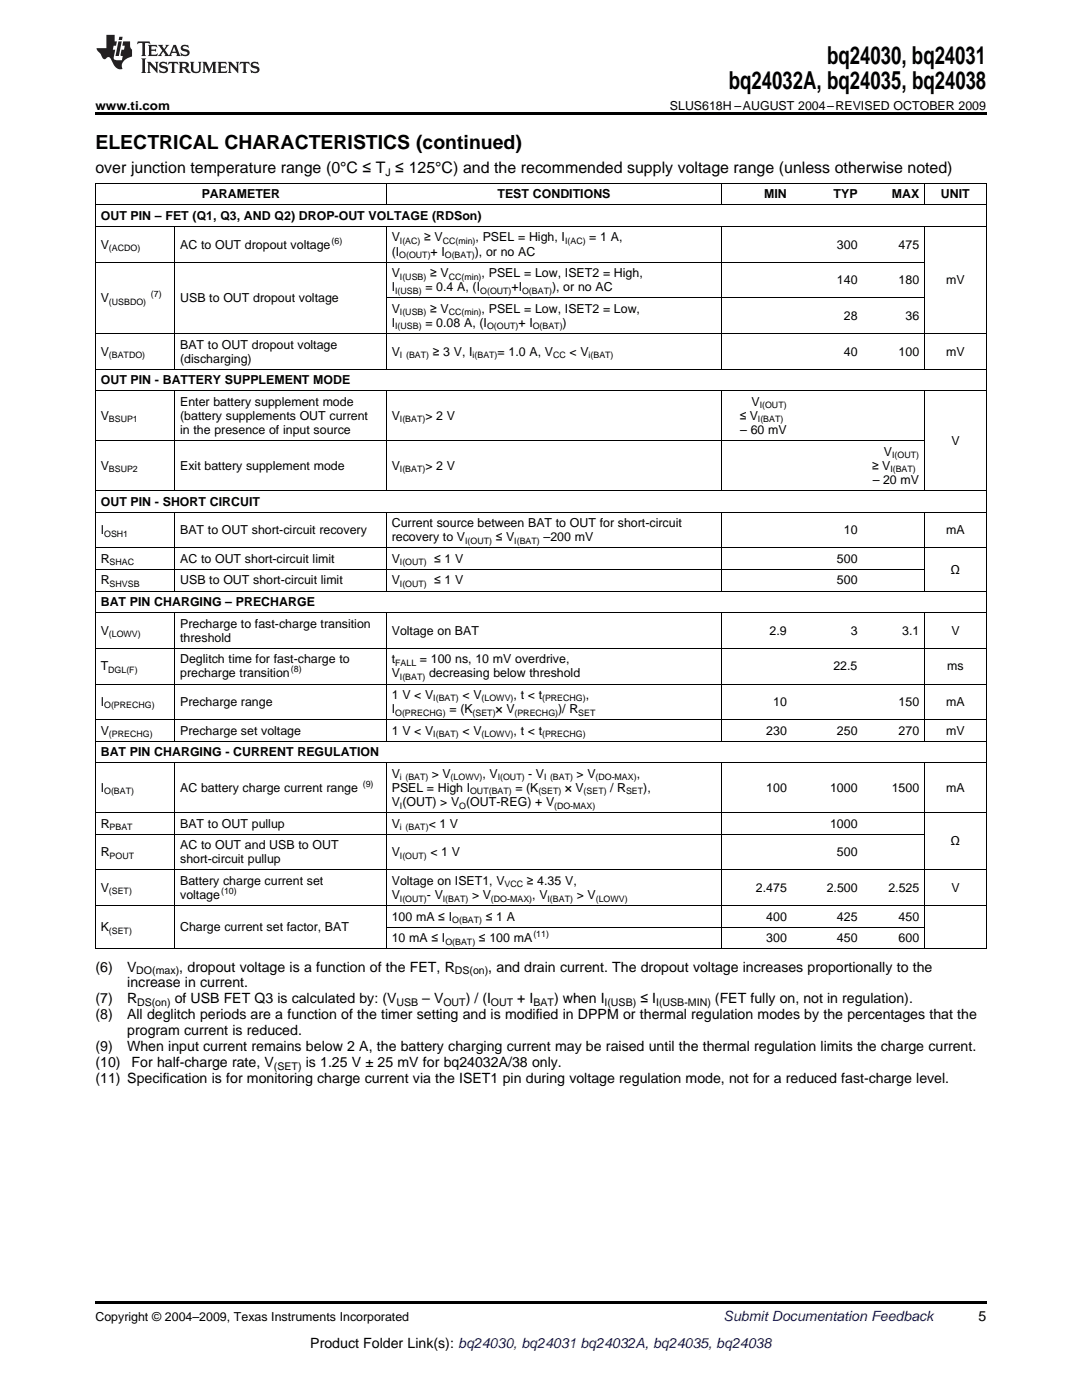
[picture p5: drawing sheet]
<svg xmlns="http://www.w3.org/2000/svg" width="216mm" height="279mm" viewBox="0 0 216 279" stroke-linecap="round" stroke-linejoin="round" font-family="sans-serif">
<defs><g id="words">
<g font-size="4.9">
<text x="145.4" y="17.8">bq24032A, bq24035, bq24038</text>
<text x="165" y="12.8">bq24030, bq24031</text>
</g>
<text font-size="3.9" x="19" y="29.7">ELECTRICAL CHARACTERISTICS (continued)</text>
<text font-size="3.2" x="19" y="34.4">over junction temperature range (0°C ≤ T ≤ 125°C) and the recommended supply voltage range (unless otherwise noted)</text>
<g font-size="2.8">
<text x="19" y="193.9">(6)</text>
<text x="25.4" y="193.9">V</text>
<text x="25.4" y="197.1">increase in current.</text>
<text x="35.8" y="193.9">, dropout voltage is a function of the FET, R</text>
<text x="97.4" y="193.9">, and drain current. The dropout voltage increases proportionally to the</text>
<text x="19" y="200.2">(7)</text>
<text x="19" y="203.4">(8)</text>
<text x="25.4" y="200.2">R</text>
<text x="25.4" y="203.4">All deglitch periods are a function of the timer setting and is modified in DPPM or thermal regulation modes by the percentages that the</text>
<text x="34.9" y="200.2">of USB FET Q3 is calculated by: (V</text>
<text x="84.2" y="200.2">– V</text>
<text x="92.9" y="200.2">) / (I</text>
<text x="103.2" y="200.2">+ I</text>
<text x="110.5" y="200.2">) when I</text>
<text x="127.8" y="200.2">≤ I</text>
<text x="142.7" y="200.2">(FET fully on, not in regulation).</text>
<text x="19" y="209.8">(9)</text>
<text x="25.4" y="209.8">When input current remains below 2 A, the battery charging current may be raised until the thermal regulation limits the charge current.</text>
<text x="25.4" y="206.6">program current is reduced.</text>
<text x="19" y="212.9">(10)</text>
<text x="26.3" y="212.9">For half-charge rate, V</text>
<text x="61" y="212.9">is 1.25 V ± 25 mV for bq24032A/38 only.</text>
<text x="19" y="216.1">(11) Specification is for monitoring charge current via the ISET1 pin during voltage regulation mode, not for a reduced fast-charge level.</text>
<text x="195.3" y="263.6">5</text>
<text x="61.9" y="269">Product Folder Link(s): bq24030, bq24031 bq24032A, bq24035, bq24038</text>
</g>
<text font-size="2.8" fill="#0000c8" x="144.4" y="263.6">Submit Documentation Feedback</text>
<g font-size="2.5">
<text x="19" y="21.9">www.ti.com............................................................................................................................................... SLUS618H –AUGUST 2004–REVISED OCTOBER 2009</text>
<text x="40.3" y="39.6">PARAMETER</text>
<text x="99.3" y="39.6">TEST CONDITIONS</text>
<text x="152.5" y="39.6">MIN</text>
<text x="166.3" y="39.6">TYP</text>
<text x="177.9" y="39.6">MAX</text>
<text x="187.7" y="39.6">UNIT</text>
<text x="20.1" y="43.9">OUT PIN – FET (Q1, Q3, AND Q2) DROP-OUT VOLTAGE (RDSon)</text>
<text x="20.1" y="49.6">V</text>
<text x="35.9" y="49.6">AC to OUT dropout voltage</text>
<text x="78.2" y="48.2">V</text>
<text x="78.2" y="51">(I</text>
<text x="84.6" y="48.2">≥ V</text>
<text x="85.9" y="51">+ I</text>
<text x="94.7" y="51">), or no AC</text>
<text x="94.9" y="48.2">, PSEL = High, I</text>
<text x="117.6" y="48.2">= 1 A,</text>
<text x="167" y="49.6">300</text>
<text x="179.3" y="49.6">475</text>
<text x="78.2" y="55.3">V</text>
<text x="78.2" y="58.1">I</text>
<text x="84.9" y="58.1">= 0.4 A, (I</text>
<text x="85.8" y="55.3">≥ V</text>
<text x="96.1" y="55.3">, PSEL = Low, ISET2 = High,</text>
<text x="102.1" y="58.1">+I</text>
<text x="110.2" y="58.1">), or no AC</text>
<text x="167" y="56.7">140</text>
<text x="179.3" y="56.7">180</text>
<text x="188.8" y="56.7">mV</text>
<text x="20.1" y="60.3">V</text>
<text x="35.9" y="60.3">USB to OUT dropout voltage</text>
<text x="78.2" y="62.4">V</text>
<text x="78.2" y="65.3">I</text>
<text x="84.9" y="65.3">= 0.08 A, (I</text>
<text x="85.8" y="62.4">≥ V</text>
<text x="96.1" y="62.4">, PSEL = Low, ISET2 = Low,</text>
<text x="103.5" y="65.3">+ I</text>
<text x="112.3" y="65.3">)</text>
<text x="168.4" y="63.9">28</text>
<text x="180.7" y="63.9">36</text>
<text x="20.1" y="71">V</text>
<text x="35.9" y="69.6">BAT to OUT dropout voltage</text>
<text x="78.2" y="71">V</text>
<text x="86.4" y="71">≥ 3 V, I</text>
<text x="99.3" y="71">= 1.0 A, V</text>
<text x="113.6" y="71">&lt; V</text>
<text x="168.4" y="71">40</text>
<text x="179.3" y="71">100</text>
<text x="188.8" y="71">mV</text>
<text x="20.1" y="76.7">OUT PIN - BATTERY SUPPLEMENT MODE</text>
<text x="35.9" y="72.4">(discharging)</text>
<text x="20.1" y="83.8">V</text>
<text x="35.9" y="81">Enter battery supplement mode</text>
<text x="35.9" y="83.8">(battery supplements OUT current</text>
<text x="78.2" y="83.8">V</text>
<text x="84.9" y="83.8">&gt; 2 V</text>
<text x="147.6" y="83.8">≤ V</text>
<text x="150" y="81">V</text>
<text x="35.9" y="86.6">in the presence of input source</text>
<text x="147.7" y="86.6">– 60 mV</text>
<text x="189.8" y="88.8">V</text>
<text x="20.1" y="93.8">V</text>
<text x="35.9" y="93.8">Exit battery supplement mode</text>
<text x="78.2" y="93.8">V</text>
<text x="84.9" y="93.8">&gt; 2 V</text>
<text x="174.1" y="93.8">≥ V</text>
<text x="176.4" y="90.9">V</text>
<text x="20.1" y="100.9">OUT PIN - SHORT CIRCUIT</text>
<text x="174.1" y="96.6">– 20 mV</text>
<text x="20.1" y="106.6">I</text>
<text x="35.9" y="106.6">BAT to OUT short-circuit recovery</text>
<text x="78.2" y="105.2">Current source between BAT to OUT for short-circuit</text>
<text x="168.4" y="106.6">10</text>
<text x="188.8" y="106.6">mA</text>
<text x="20.1" y="112.3">R</text>
<text x="35.9" y="112.3">AC to OUT short-circuit limit</text>
<text x="78.2" y="108">recovery to V</text>
<text x="78.2" y="112.3">V</text>
<text x="86.6" y="112.3">≤ 1 V</text>
<text x="98.9" y="108">≤ V</text>
<text x="108.4" y="108">–200 mV</text>
<text x="167" y="112.3">500</text>
<text x="20.1" y="116.6">R</text>
<text x="35.9" y="116.6">USB to OUT short-circuit limit</text>
<text x="78.2" y="116.6">V</text>
<text x="86.6" y="116.6">≤ 1 V</text>
<text x="167" y="116.6">500</text>
<text x="189.7" y="114.5">Ω</text>
<text x="20.1" y="120.9">BAT PIN CHARGING – PRECHARGE</text>
<text x="35.9" y="125.2">Precharge to fast-charge transition</text>
<text x="20.1" y="126.6">V</text>
<text x="35.9" y="128.1">threshold</text>
<text x="78.2" y="126.6">Voltage on BAT</text>
<text x="153.6" y="126.6">2.9</text>
<text x="169.8" y="126.6">3</text>
<text x="180" y="126.6">3.1</text>
<text x="189.8" y="126.6">V</text>
<text x="20.1" y="133.8">T</text>
<text x="35.9" y="132.4">Deglitch time for fast-charge to</text>
<text x="35.9" y="135.2">precharge transition</text>
<text x="78.2" y="132.4">t</text>
<text x="78.2" y="135.2">V</text>
<text x="83.8" y="132.4">= 100 ns, 10 mV overdrive,</text>
<text x="85.6" y="135.2">decreasing below threshold</text>
<text x="166.3" y="133.8">22.5</text>
<text x="189" y="133.8">ms</text>
<text x="20.1" y="140.9">I</text>
<text x="35.9" y="140.9">Precharge range</text>
<text x="78.2" y="139.5">1 V &lt; V</text>
<text x="78.2" y="142.3">I</text>
<text x="89.7" y="142.3">= (K</text>
<text x="92.3" y="139.5">&lt; V</text>
<text x="98.9" y="142.3">× V</text>
<text x="102.5" y="139.5">, t &lt; t</text>
<text x="111.4" y="142.3">)/ R</text>
<text x="116.9" y="139.5">,</text>
<text x="154.3" y="140.9">10</text>
<text x="179.3" y="140.9">150</text>
<text x="188.8" y="140.9">mA</text>
<text x="20.1" y="146.6">V</text>
<text x="35.9" y="146.6">Precharge set voltage</text>
<text x="78.2" y="146.6">1 V &lt; V</text>
<text x="92.3" y="146.6">&lt; V</text>
<text x="102.5" y="146.6">, t &lt; t</text>
<text x="152.9" y="146.6">230</text>
<text x="167" y="146.6">250</text>
<text x="179.3" y="146.6">270</text>
<text x="188.8" y="146.6">mV</text>
<text x="20.1" y="150.9">BAT PIN CHARGING - CURRENT REGULATION</text>
<text x="78.2" y="155.2">V</text>
<text x="86.2" y="155.2">&gt; V</text>
<text x="96.3" y="155.2">, V</text>
<text x="105.4" y="155.2">- V</text>
<text x="115" y="155.2">&gt; V</text>
<text x="127" y="155.2">,</text>
<text x="20.1" y="158">I</text>
<text x="35.9" y="158">AC battery charge current range</text>
<text x="78.2" y="158">PSEL = High I</text>
<text x="78.2" y="160.9">V (OUT) &gt; V (OUT-REG) + V</text>
<text x="102.8" y="158">= (K</text>
<text x="112.7" y="158">× V</text>
<text x="121.8" y="158">/ R</text>
<text x="128.4" y="158">),</text>
<text x="152.9" y="158">100</text>
<text x="165.6" y="158">1000</text>
<text x="177.9" y="158">1500</text>
<text x="188.8" y="158">mA</text>
<text x="20.1" y="165.2">R</text>
<text x="35.9" y="165.2">BAT to OUT pullup</text>
<text x="78.2" y="165.2">V</text>
<text x="85.5" y="165.2">&lt; 1 V</text>
<text x="165.6" y="165.2">1000</text>
<text x="20.1" y="170.9">R</text>
<text x="35.9" y="169.5">AC to OUT and USB to OUT</text>
<text x="35.9" y="172.3">short-circuit pullup</text>
<text x="78.2" y="170.9">V</text>
<text x="85.9" y="170.9">&lt; 1 V</text>
<text x="167" y="170.9">500</text>
<text x="189.7" y="168.7">Ω</text>
<text x="20.1" y="178">V</text>
<text x="35.9" y="176.6">Battery charge current set</text>
<text x="35.9" y="179.4">voltage</text>
<text x="78.2" y="176.6">Voltage on ISET1, V</text>
<text x="78.2" y="179.4">V</text>
<text x="85.2" y="179.4">- V</text>
<text x="94.2" y="179.4">&gt; V</text>
<text x="105.1" y="176.6">≥ 4.35 V,</text>
<text x="106.2" y="179.4">, V</text>
<text x="115.1" y="179.4">&gt; V</text>
<text x="150.8" y="178">2.475</text>
<text x="165" y="178">2.500</text>
<text x="177.3" y="178">2.525</text>
<text x="189.8" y="178">V</text>
<text x="20.1" y="185.9">K</text>
<text x="35.9" y="185.9">Charge current set factor, BAT</text>
<text x="78.2" y="183.7">100 mA ≤ I</text>
<text x="96.9" y="183.7">≤ 1 A</text>
<text x="152.9" y="183.7">400</text>
<text x="167" y="183.7">425</text>
<text x="179.3" y="183.7">450</text>
<text x="78.2" y="188">10 mA ≤ I</text>
<text x="95.6" y="188">≤ 100 mA</text>
<text x="152.9" y="188">300</text>
<text x="167" y="188">450</text>
<text x="179.3" y="188">600</text>
<text x="19" y="263.6">Copyright © 2004–2009, Texas Instruments Incorporated</text>
</g>
<g font-size="2.1">
<text x="76.9" y="35.1">J</text>
<text x="27.2" y="194.5">DO(max)</text>
<text x="90.7" y="194.5">DS(on)</text>
<text x="27.3" y="200.8">DS(on)</text>
<text x="79.1" y="200.8">USB</text>
<text x="88.5" y="200.8">OUT</text>
<text x="98" y="200.8">OUT</text>
<text x="106.4" y="200.8">BAT</text>
<text x="120.6" y="200.8">I(USB)</text>
<text x="130.9" y="200.8">I(USB-MIN)</text>
<text x="54.6" y="213.5">(SET)</text>
</g>
<g font-size="1.8">
<text x="21.7" y="50.1">(ACDO)</text>
<text x="66.2" y="48.6">(6)</text>
<text x="79.7" y="51.5">O(OUT)</text>
<text x="79.8" y="48.7">I(AC)</text>
<text x="88.3" y="48.7">CC(min)</text>
<text x="88.8" y="51.5">O(BAT)</text>
<text x="112.7" y="48.7">I(AC)</text>
<text x="30.1" y="59.3">(7)</text>
<text x="78.8" y="58.6">I(USB)</text>
<text x="79.8" y="55.8">I(USB)</text>
<text x="89.5" y="55.8">CC(min)</text>
<text x="95.8" y="58.6">O(OUT)</text>
<text x="104.2" y="58.6">O(BAT)</text>
<text x="21.7" y="60.8">(USBDO)</text>
<text x="78.8" y="65.8">I(USB)</text>
<text x="79.8" y="62.9">I(USB)</text>
<text x="89.5" y="62.9">CC(min)</text>
<text x="97.2" y="65.8">O(OUT)</text>
<text x="106.3" y="65.8">O(BAT)</text>
<text x="21.7" y="71.5">(BATDO)</text>
<text x="79.8" y="71.5">I (BAT)</text>
<text x="94.3" y="71.5">i(BAT)</text>
<text x="110.3" y="71.5">CC</text>
<text x="117.4" y="71.5">i(BAT)</text>
<text x="151.6" y="81.5">I(OUT)</text>
<text x="21.7" y="84.3">BSUP1</text>
<text x="79.8" y="84.3">I(BAT)</text>
<text x="151.2" y="84.3">I(BAT)</text>
<text x="21.7" y="94.3">BSUP2</text>
<text x="79.8" y="94.3">I(BAT)</text>
<text x="177.7" y="94.3">I(BAT)</text>
<text x="178" y="91.4">I(OUT)</text>
<text x="20.8" y="107.1">OSH1</text>
<text x="21.9" y="112.8">SHAC</text>
<text x="79.8" y="112.8">I(OUT)</text>
<text x="92.8" y="108.5">I(OUT)</text>
<text x="102.6" y="108.5">I(BAT)</text>
<text x="21.9" y="117.1">SHVSB</text>
<text x="79.8" y="117.1">I(OUT)</text>
<text x="21.7" y="127.1">(LOWV)</text>
<text x="21.6" y="134.3">DGL(F)</text>
<text x="58" y="134.2">(8)</text>
<text x="78.8" y="132.9">FALL</text>
<text x="79.8" y="135.7">I(BAT)</text>
<text x="20.8" y="141.4">O(PRECHG)</text>
<text x="78.8" y="142.8">O(PRECHG)</text>
<text x="86.5" y="140">I(BAT)</text>
<text x="94.3" y="142.8">(SET)</text>
<text x="96.1" y="140">(LOWV)</text>
<text x="102.7" y="142.8">(PRECHG)</text>
<text x="108.2" y="140">(PRECHG)</text>
<text x="115.4" y="142.8">SET</text>
<text x="21.7" y="147.1">(PRECHG)</text>
<text x="86.5" y="147.1">I(BAT)</text>
<text x="96.1" y="147.1">(LOWV)</text>
<text x="108.2" y="147.1">(PRECHG)</text>
<text x="79.8" y="155.7">i (BAT)</text>
<text x="89.9" y="155.7">(LOWV)</text>
<text x="99.3" y="155.7">I(OUT)</text>
<text x="108.6" y="155.7">I (BAT)</text>
<text x="118.8" y="155.7">(DO-MAX)</text>
<text x="20.8" y="158.5">O(BAT)</text>
<text x="72.4" y="157.1">(9)</text>
<text x="79.8" y="161.4">I</text>
<text x="91.7" y="161.4">O</text>
<text x="93.8" y="158.5">OUT(BAT)</text>
<text x="107.4" y="158.5">(SET)</text>
<text x="110.6" y="161.4">(DO-MAX)</text>
<text x="116.5" y="158.5">(SET)</text>
<text x="124.9" y="158.5">SET</text>
<text x="21.9" y="165.7">PBAT</text>
<text x="79.8" y="165.7">i (BAT)</text>
<text x="21.9" y="171.4">POUT</text>
<text x="79.8" y="171.4">I(OUT)</text>
<text x="21.7" y="178.5">(SET)</text>
<text x="44.1" y="178.4">(10)</text>
<text x="79.8" y="179.9">I(OUT)</text>
<text x="88.4" y="179.9">I(BAT)</text>
<text x="98" y="179.9">(DO-MAX)</text>
<text x="100.7" y="177.1">VCC</text>
<text x="109.3" y="179.9">I(BAT)</text>
<text x="118.9" y="179.9">(LOWV)</text>
<text x="90.2" y="184.2">O(BAT)</text>
<text x="21.7" y="186.4">(SET)</text>
<text x="88.9" y="188.5">O(BAT)</text>
<text x="106.4" y="187">(11)</text>
</g>
</g></defs>
<g fill="#231f20">
<path d="M27.5 8.3l-.1 .5 .4-.2h.6v.1v2.1l-.2 .4h1l-.3-.4v-2.1l.1-.1h.5l.5 .2-.2-.5zM29.5 9l.2 .3v1.5l-.2 .4h1.8l.2-.6a1.04 1.04 0 0 1-1.3 .2v-.7h.6l.3 .2v-.6l-.3 .2h-.6v-.6l.8-.1 .4 .3-.2-.5zM31.5 9l.9 1.1-.9 1.1h.8l-.2-.2 .5-.7 .4 .7-.2 .2h1.5l-.1-.2 .1-.4h.9l.1 .4-.2 .2h1l-.3-.3-.7-1.9h-.5l-.9 2-.8-1 .9-1h-.8l.1 .3-.3 .5-.4-.6 .2-.2zM34.7 9.3l.4 1h-.7zM36.3 9.1a.63 .63 0 0 0-.2 .7 .63 .63 0 0 0 .6 .4l.6 .2 .1 .2a.75 .75 0 0 1-.7 .4 .75 .75 0 0 1-.6-.5l.1 .7 .1-.1a1.11 1.11 0 0 0 1.5-.6 1.13 1.13 0 0 0-1.2-.8l-.1-.4a1.04 1.04 0 0 1 1.2 .2l-.2-.5-.1 .1-.5-.2zM28.2 11.7l.2 .3v2.2l-.2 .4h1l-.3-.4v-2.2l.3-.3zM29.3 12.3l.3 .4v1.5l-.3 .4h.8l-.2-.4v-1.3l1.5 1.7v-1.9l.2-.4h-.7l.2 .4v.9l-1.1-1.3zM32 12.5a.62 .62 0 0 0-.2 .7 .62 .62 0 0 0 .6 .4l.6 .1 .1 .3a.76 .76 0 0 1-.7 .3 .76 .76 0 0 1-.6-.4l.1 .7 .1-.1a1.11 1.11 0 0 0 1.5-.6 1.13 1.13 0 0 0-1.2-.8l-.1-.4a1.04 1.04 0 0 1 1.2 .2l-.2-.6-.1 .1-.5-.1zM33.7 12.3l-.2 .7a.61 .61 0 0 1 .8-.4v1.6l-.2 .4h.9l-.2-.4v-1.6a.63 .63 0 0 1 .8 .4l-.2-.7zM35.6 12.3l.3 .4v1.5l-.3 .4h1l-.2-.2v-.8l.5 .2a.76 .76 0 0 0 1.2 .7l-1-1a.58 .58 0 0 0 .6-.5 .58 .58 0 0 0-.5-.6zM36.4 12.7l.1-.1a.45 .45 0 0 1 .5 .1 .45 .45 0 0 1 .1 .5l-.7 .2zM37.9 12.3l.2 .2a2.17 2.17 0 0 0 .3 1.9 .99 .99 0 0 0 1.6-.6v-1.1l.2-.4h-.7l.2 .2a1.92 1.92 0 0 1-.2 1.8 .6 .6 0 0 1-.9-.5v-1.1l.2-.4zM40.4 12.3l.2 .4v1.5l-.2 .4h.7l-.2-.4v-1.4l.8 1.8 .8-1.8v1.4l-.2 .4h.9l-.2-.4v-1.5l.2-.4h-.8l-.6 1.5-.6-1.5zM43.4 12.3l.2 .4v1.5l-.2 .4h1.8l.2-.6a1.04 1.04 0 0 1-1.3 .2v-.7h.5l.4 .2v-.6l-.4 .2h-.5v-.7h.8l.3 .3-.1-.6zM45.5 12.3l.2 .4v1.5l-.2 .4h.7l-.2-.4v-1.3l1.5 1.7v-1.9l.2-.4h-.7l.2 .4v.9l-1.1-1.3zM47.9 12.3l-.1 .7a.61 .61 0 0 1 .8-.4v1.6l-.3 .4h1l-.3-.4 .1-1.6a.63 .63 0 0 1 .7 .4l-.1-.7zM50.2 12.5a.62 .62 0 0 0-.2 .7 .62 .62 0 0 0 .6 .4l.6 .1 .2 .3a.76 .76 0 0 1-.8 .3 .76 .76 0 0 1-.6-.4l.1 .7 .2-.1a1.11 1.11 0 0 0 1.5-.6 1.13 1.13 0 0 0-1.3-.8l-.1-.4a1.04 1.04 0 0 1 1.2 .2l-.1-.6-.2 .1-.5-.1z"/>
<path d="M21.2 7v2.6h-1.9l.1 .4 .7 .9a.91 .91 0 0 0 1 .9 .56 .56 0 0 1 .5-.4 .56 .56 0 0 1 .5 .3l.4 .8a1.53 1.53 0 0 0 1.9 1.2 1.54 1.54 0 0 1 1-2.1l.9-.3v-1.4a1.52 1.52 0 0 1-.3-1.6h-1.4l-.2 .8h.5l-.2 .8h-.4l-.2 1v.2l.4 .1-.2 .8a1.93 1.93 0 0 1-1.6-.2l.3-1.9h-.5l.2-.8h.4l.2-.8h-.4v-1.3zM23.6 8.3l-.6 2.9h.7l.6-2.9zM23.8 7.3l-.1 .7h.6l.2-.7z"/>
</g>
<path d="M19 22.5h177.8v.5h-177.8zM19 259.7h177.8v.5h-177.8z" fill="#000"/>
<g fill="none" stroke="#000" stroke-width=".2">
<path d="M19 36.6h177.8M19.1 36.5v152.8M77.1 36.5v4.4M144 36.5v4.4M184.4 36.5v4.4M196.8 36.5v152.8M19 52.3h165.5M19 45.2h177.8M19 40.9h177.8M34.8 45.2v28.5M77.1 45.2v28.5M77.1 59.5h107.4"/>
<path d="M144 45.2v28.5M184.4 45.2v28.5M19 78h177.8M19 73.7h177.8M19 66.6h177.8M34.8 78v19.9M77.1 78v19.9M144 78v19.9M184.4 78v19.9M19 97.9h177.8M19 88h165.5M19 118h177.8"/>
<path d="M19 113.6h165.5M19 109.3h177.8M19 102.2h177.8M34.8 102.2v15.7M77.1 102.2v15.7M144 102.2v15.7M184.4 102.2v15.7M19 136.5h177.8M19 129.4h177.8M19 122.3h177.8M34.8 122.2v25.7M77.1 122.2v25.7"/>
<path d="M144 122.2v25.7M184.4 122.2v25.7M19 152.2h177.8M19 147.9h177.8M19 143.6h177.8M34.8 152.2v37.1M77.1 152.2v37.1M144 152.2v37.1M184.4 152.2v37.1M19 173.6h177.8M19 166.5h165.5M19 162.2h177.8"/>
<path d="M19 189.4h177.8M19 180.7h177.8M77.1 185h107.4"/>
</g>
<use href="#words"/>
</svg>
